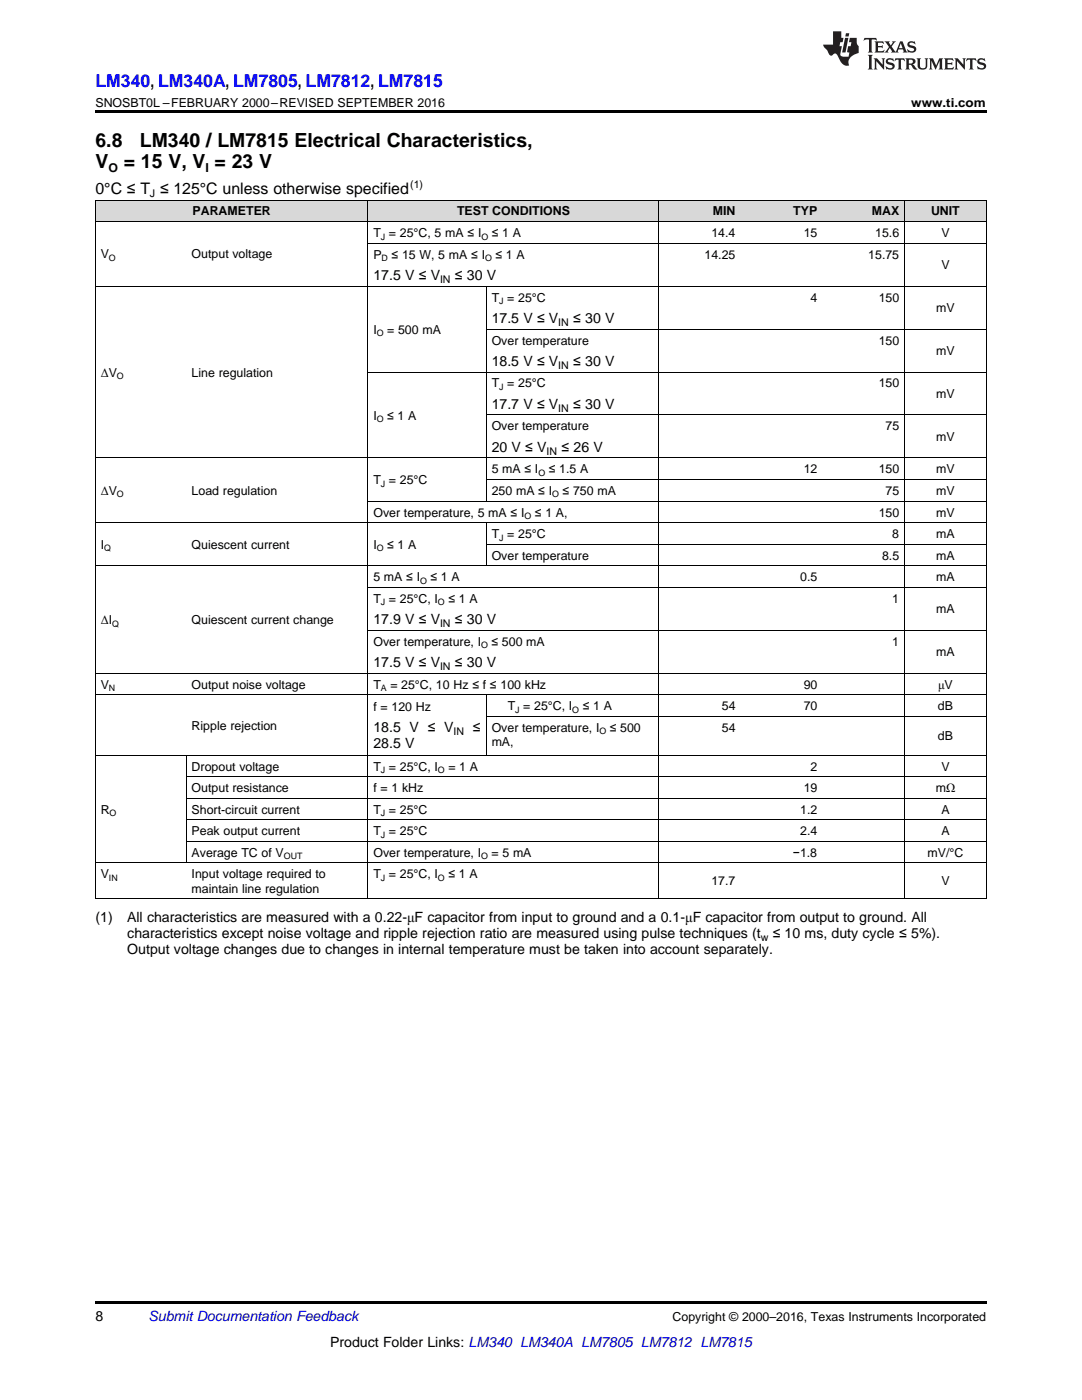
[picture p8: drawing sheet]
<svg xmlns="http://www.w3.org/2000/svg" width="216mm" height="279mm" viewBox="0 0 216 279" stroke-linecap="round" stroke-linejoin="round" font-family="sans-serif">
<defs><g id="words">
<g font-size="3.9">
<text x="19" y="29.3">6.8</text>
<text x="27.9" y="29.3">LM340 / LM7815 Electrical Characteristics,</text>
<text x="19" y="33.5">V</text>
<text x="24.7" y="33.5">= 15 V, V = 23 V</text>
</g>
<text font-size="3.5" fill="#00f" x="19" y="17.3">LM340, LM340A, LM7805, LM7812, LM7815</text>
<text font-size="3.2" x="19" y="38.7">0°C ≤ T ≤ 125°C unless otherwise specified</text>
<g font-size="2.8">
<text x="74.5" y="55.9">17.5 V ≤ V</text>
<text x="90.8" y="55.9">≤ 30 V</text>
<text x="98.1" y="64.5">17.5 V ≤ V</text>
<text x="114.4" y="64.5">≤ 30 V</text>
<text x="98.1" y="73">18.5 V ≤ V</text>
<text x="114.4" y="73">≤ 30 V</text>
<text x="98.1" y="81.6">17.7 V ≤ V</text>
<text x="114.4" y="81.6">≤ 30 V</text>
<text x="98.1" y="90.2">20 V ≤ V</text>
<text x="112" y="90.2">≤ 26 V</text>
<text x="74.5" y="124.6">17.9 V ≤ V</text>
<text x="90.8" y="124.6">≤ 30 V</text>
<text x="74.5" y="133.1">17.5 V ≤ V</text>
<text x="90.8" y="133.1">≤ 30 V</text>
<text x="74.5" y="146.2">18.5 V ≤ V</text>
<text x="74.5" y="149.3">28.5 V</text>
<text x="94.4" y="146.2">≤</text>
<text x="19" y="184">(1)</text>
<text x="25.4" y="184">All characteristics are measured with a 0.22-μF capacitor from input to ground and a 0.1-μF capacitor from output to ground. All</text>
<text x="25.4" y="187.1">characteristics except noise voltage and ripple rejection ratio are measured using pulse techniques (t</text>
<text x="25.4" y="190.3">Output voltage changes due to changes in internal temperature must be taken into account separately.</text>
<text x="154.2" y="187.1">≤ 10 ms, duty cycle ≤ 5%).</text>
<text x="19" y="263.6">8</text>
<text x="65.9" y="268.9">Product Folder Links: LM340 LM340A LM7805 LM7812 LM7815</text>
</g>
<text font-size="2.8" fill="#0000c8" x="29.6" y="263.6">Submit Documentation Feedback</text>
<g font-size="2.5">
<text x="19" y="21.4">SNOSBT0L –FEBRUARY 2000–REVISED SEPTEMBER 2016</text>
<text x="181.8" y="21.4">www.ti.com</text>
<text x="21.6" y="34.3">O</text>
<text x="41" y="34.3">I</text>
<text x="38.4" y="43">PARAMETER</text>
<text x="74.5" y="47.3">T = 25°C, 5 mA ≤ I</text>
<text x="91.2" y="43">TEST</text>
<text x="98.1" y="47.3">≤ 1 A</text>
<text x="98.2" y="43">CONDITIONS</text>
<text x="142" y="47.3">14.4</text>
<text x="142.2" y="43">MIN</text>
<text x="158.3" y="43">TYP</text>
<text x="160.4" y="47.3">15</text>
<text x="174" y="43">MAX</text>
<text x="174.6" y="47.3">15.6</text>
<text x="185.8" y="43">UNIT</text>
<text x="187.9" y="47.3">V</text>
<text x="20.1" y="51.6">V</text>
<text x="38.2" y="51.6">Output voltage</text>
<text x="74.5" y="51.6">P</text>
<text x="78.1" y="51.6">≤ 15 W, 5 mA ≤ I</text>
<text x="98.9" y="51.6">≤ 1 A</text>
<text x="140.6" y="51.6">14.25</text>
<text x="173.2" y="51.6">15.75</text>
<text x="187.9" y="53.7">V</text>
<text x="98.1" y="60.2">T = 25°C</text>
<text x="161.7" y="60.2">4</text>
<text x="175.3" y="60.2">150</text>
<text x="186.8" y="62.3">mV</text>
<text x="74.5" y="66.6">I</text>
<text x="77.3" y="66.6">= 500 mA</text>
<text x="98.1" y="68.8">Over temperature</text>
<text x="175.3" y="68.8">150</text>
<text x="186.8" y="70.9">mV</text>
<text x="20.1" y="75.2">ΔV</text>
<text x="38.2" y="75.2">Line regulation</text>
<text x="98.1" y="77.3">T = 25°C</text>
<text x="175.3" y="77.3">150</text>
<text x="74.5" y="83.7">I</text>
<text x="77.3" y="83.7">≤ 1 A</text>
<text x="186.8" y="79.4">mV</text>
<text x="98.1" y="85.9">Over temperature</text>
<text x="176.7" y="85.9">75</text>
<text x="186.8" y="88">mV</text>
<text x="98.1" y="94.5">5 mA ≤ I</text>
<text x="109.5" y="94.5">≤ 1.5 A</text>
<text x="160.4" y="94.5">12</text>
<text x="175.3" y="94.5">150</text>
<text x="186.8" y="94.5">mV</text>
<text x="20.1" y="98.8">ΔV</text>
<text x="38.2" y="98.8">Load regulation</text>
<text x="74.5" y="96.6">T = 25°C</text>
<text x="98.1" y="98.8">250 mA ≤ I</text>
<text x="112.3" y="98.8">≤ 750 mA</text>
<text x="176.7" y="98.8">75</text>
<text x="186.8" y="98.8">mV</text>
<text x="74.5" y="103.1">Over temperature, 5 mA ≤ I</text>
<text x="98.1" y="107.4">T = 25°C</text>
<text x="106.7" y="103.1">≤ 1 A,</text>
<text x="175.3" y="103.1">150</text>
<text x="178" y="107.4">8</text>
<text x="186.8" y="103.1">mV</text>
<text x="186.8" y="107.4">mA</text>
<text x="20.1" y="109.5">I</text>
<text x="38.2" y="109.5">Quiescent current</text>
<text x="74.5" y="109.5">I</text>
<text x="77.3" y="109.5">≤ 1 A</text>
<text x="98.1" y="111.7">Over temperature</text>
<text x="176" y="111.7">8.5</text>
<text x="186.8" y="111.7">mA</text>
<text x="74.5" y="116">5 mA ≤ I</text>
<text x="85.9" y="116">≤ 1 A</text>
<text x="159.7" y="116">0.5</text>
<text x="186.8" y="116">mA</text>
<text x="20.1" y="124.6">ΔI</text>
<text x="38.2" y="124.6">Quiescent current change</text>
<text x="74.5" y="120.3">T = 25°C, I</text>
<text x="89.5" y="120.3">≤ 1 A</text>
<text x="178" y="120.3">1</text>
<text x="186.8" y="122.4">mA</text>
<text x="74.5" y="128.9">Over temperature, I</text>
<text x="98.1" y="128.9">≤ 500 mA</text>
<text x="178" y="128.9">1</text>
<text x="186.8" y="131">mA</text>
<text x="20.1" y="137.4">V</text>
<text x="38.2" y="137.4">Output noise voltage</text>
<text x="74.5" y="137.4">T</text>
<text x="77.9" y="137.4">= 25°C, 10 Hz ≤ f ≤ 100 kHz</text>
<text x="160.4" y="137.4">90</text>
<text x="187.2" y="137.4">μV</text>
<text x="74.5" y="141.9">f = 120 Hz</text>
<text x="101.3" y="141.7">T = 25°C, I</text>
<text x="116.3" y="141.7">≤ 1 A</text>
<text x="144" y="141.7">54</text>
<text x="160.4" y="141.7">70</text>
<text x="187.1" y="141.7">dB</text>
<text x="38.2" y="145.6">Ripple rejection</text>
<text x="98.1" y="146">Over temperature, I</text>
<text x="98.1" y="148.9">mA,</text>
<text x="121.7" y="146">≤ 500</text>
<text x="144" y="146">54</text>
<text x="187.1" y="147.7">dB</text>
<text x="38.2" y="153.8">Dropout voltage</text>
<text x="74.5" y="153.8">T = 25°C, I</text>
<text x="89.5" y="153.8">= 1 A</text>
<text x="161.7" y="153.8">2</text>
<text x="187.9" y="153.8">V</text>
<text x="38.2" y="158.1">Output resistance</text>
<text x="74.5" y="158.1">f = 1 kHz</text>
<text x="160.4" y="158.1">19</text>
<text x="186.7" y="158.1">mΩ</text>
<text x="20.1" y="162.4">R</text>
<text x="38.2" y="162.4">Short-circuit current</text>
<text x="38.2" y="166.7">Peak output current</text>
<text x="74.5" y="162.4">T = 25°C</text>
<text x="74.5" y="166.7">T = 25°C</text>
<text x="159.7" y="162.4">1.2</text>
<text x="159.7" y="166.7">2.4</text>
<text x="187.9" y="162.4">A</text>
<text x="187.9" y="166.7">A</text>
<text x="38.2" y="171">Average TC of V</text>
<text x="74.5" y="171">Over temperature, I</text>
<text x="98.1" y="171">= 5 mA</text>
<text x="158.2" y="171">−1.8</text>
<text x="185.1" y="171">mV/°C</text>
<text x="20.1" y="175.3">V</text>
<text x="38.2" y="175.3">Input voltage required to</text>
<text x="38.2" y="178.1">maintain line regulation</text>
<text x="74.5" y="175.3">T = 25°C, I</text>
<text x="89.5" y="175.3">≤ 1 A</text>
<text x="142" y="176.7">17.7</text>
<text x="187.9" y="176.7">V</text>
<text x="134.2" y="263.6">Copyright © 2000–2016, Texas Instruments Incorporated</text>
</g>
<g font-size="2.1">
<text x="29.9" y="39.3">J</text>
<text x="81.9" y="37.4">(1)</text>
<text x="87.8" y="56.4">IN</text>
<text x="111.4" y="65">IN</text>
<text x="111.4" y="73.6">IN</text>
<text x="111.4" y="82.2">IN</text>
<text x="109.1" y="90.7">IN</text>
<text x="87.8" y="125.1">IN</text>
<text x="87.8" y="133.7">IN</text>
<text x="90.5" y="146.7">IN</text>
<text x="151.8" y="187.7">w</text>
</g>
<g font-size="1.8">
<text x="76" y="47.8">J</text>
<text x="96.1" y="47.8">O</text>
<text x="21.7" y="52.1">O</text>
<text x="76.1" y="52.1">D</text>
<text x="96.8" y="52.1">O</text>
<text x="99.6" y="60.7">J</text>
<text x="75.2" y="67.1">O</text>
<text x="23.3" y="75.7">O</text>
<text x="99.6" y="77.8">J</text>
<text x="75.2" y="84.2">O</text>
<text x="107.4" y="95">O</text>
<text x="23.3" y="99.3">O</text>
<text x="76" y="97.1">J</text>
<text x="110.2" y="99.3">O</text>
<text x="99.6" y="107.9">J</text>
<text x="104.6" y="103.6">O</text>
<text x="20.8" y="110">Q</text>
<text x="75.2" y="110">O</text>
<text x="83.8" y="116.5">O</text>
<text x="22.4" y="125.1">Q</text>
<text x="76" y="120.8">J</text>
<text x="87.4" y="120.8">O</text>
<text x="96" y="129.4">O</text>
<text x="21.7" y="137.9">N</text>
<text x="76" y="137.9">A</text>
<text x="102.8" y="142.2">J</text>
<text x="114.2" y="142.2">O</text>
<text x="119.6" y="146.5">O</text>
<text x="76" y="154.3">J</text>
<text x="87.4" y="154.3">O</text>
<text x="21.9" y="162.9">O</text>
<text x="76" y="162.9">J</text>
<text x="76" y="167.2">J</text>
<text x="56.7" y="171.5">OUT</text>
<text x="96" y="171.5">O</text>
<text x="21.7" y="175.8">IN</text>
<text x="76" y="175.8">J</text>
<text x="87.4" y="175.8">O</text>
</g>
</g></defs>
<g fill="#d8d8d8">
<path d="M19 40h18.2v4.3h-18.2z"/>
<path d="M37.2 40h36.2v4.3h-36.2z"/>
<path d="M73.4 40h23.6v4.3h-23.6z"/>
<path d="M97 40h34.5v4.3h-34.5z"/>
<path d="M131.5 40h16.3v4.3h-16.3z"/>
<path d="M147.8 40h16.4v4.3h-16.4z"/>
<path d="M164.2 40h16.3v4.3h-16.3z"/>
<path d="M180.5 40h16.3v4.3h-16.3z"/>
</g>
<path d="M19 22h177.8v.5h-177.8zM19 259.7h177.8v.5h-177.8z" fill="#000"/>
<g fill="none" stroke="#000" stroke-width=".2">
<path d="M19 39.9h177.8M19.1 40v139.4M73.4 40v139.4M131.5 40v139.4M180.5 40v139.4M196.8 40v139.4M19 57.1h177.8M19 44.2h177.8M73.4 48.5h123.4M97 57.1v42.9M73.4 74.2h123.4M97 65.7h99.8"/>
<path d="M19 91.4h177.8M73.4 100h123.4M97 95.7h99.8M97 82.8h99.8M19 112.9h177.8M19 104.3h177.8M73.4 117.2h123.4M97 104.3v8.7M97 108.6h99.8M19 138.7h177.8M19 134.4h177.8M73.4 125.8h123.4"/>
<path d="M97 138.7v12M19 150.7h177.8M37.1 150.7v21.6M37.2 159.3h159.6M37.2 155h159.6M97 143h99.8M19 179.3h177.8M19 172.2h177.8M37.2 167.9h159.6M37.2 163.6h159.6"/>
</g>
<g fill="#231f20">
<path d="M172.5 7.6l-.1 .5 .4-.2h.6v.1v2.1l-.2 .4h.9l-.2-.4v-2.1l.1-.1h.5l.5 .2-.2-.5zM174.5 8.3l.2 .3v1.5l-.2 .4h1.8l.2-.6a1.04 1.04 0 0 1-1.3 .2v-.7h.6l.3 .2v-.6l-.3 .2h-.6v-.6l.8-.1 .4 .3-.2-.5zM176.5 8.3l.9 1.1-.9 1.1h.8l-.2-.2 .4-.7 .5 .7-.2 .2h1.5l-.2-.2 .2-.4h.9l.1 .4-.2 .2h1l-.3-.3-.7-1.9h-.5l-.9 2-.8-1 .9-1h-.8l.1 .3-.4 .5-.3-.6 .1-.2zM179.7 8.6l.4 1h-.7zM181.3 8.4a.63 .63 0 0 0-.2 .7 .63 .63 0 0 0 .6 .4l.6 .2 .1 .2a.75 .75 0 0 1-.7 .4 .75 .75 0 0 1-.6-.5l.1 .7 .1-.1a1.11 1.11 0 0 0 1.5-.6 1.13 1.13 0 0 0-1.2-.8l-.1-.4a1.04 1.04 0 0 1 1.2 .2l-.2-.5-.2 .1-.4-.2zM173.2 10.9l.2 .4v2.2l-.2 .4h1l-.3-.4v-2.2l.3-.4zM174.3 11.6l.3 .4v1.5l-.3 .4h.8l-.2-.4v-1.3l1.5 1.7v-1.9l.2-.4h-.7l.2 .4v.9l-1.1-1.3zM177 11.8a.62 .62 0 0 0-.2 .7 .62 .62 0 0 0 .6 .4l.6 .1 .1 .3a.76 .76 0 0 1-.7 .3 .76 .76 0 0 1-.7-.4l.2 .7 .1-.1a1.11 1.11 0 0 0 1.5-.6 1.13 1.13 0 0 0-1.2-.8l-.1-.4a1.04 1.04 0 0 1 1.2 .2l-.2-.6-.2 .1-.5-.1zM178.7 11.6l-.2 .6a.61 .61 0 0 1 .8-.3v1.6l-.2 .4h.9l-.2-.4v-1.6a.63 .63 0 0 1 .7 .3l-.1-.6zM180.6 11.6l.3 .4v1.5l-.3 .4h1l-.2-.2-.1-.8 .6 .2a.76 .76 0 0 0 1.2 .7l-1-1a.58 .58 0 0 0 .6-.5 .58 .58 0 0 0-.5-.6zM181.4 11.9h.1a.45 .45 0 0 1 .5 .1 .45 .45 0 0 1 .1 .5l-.8 .2zM182.9 11.6l.2 .2a2.17 2.17 0 0 0 .3 1.9 .99 .99 0 0 0 1.6-.6v-1.1l.2-.4h-.7l.2 .2a1.92 1.92 0 0 1-.2 1.8 .6 .6 0 0 1-.9-.5v-1.1l.2-.4zM185.4 11.6l.2 .4v1.5l-.2 .4h.7l-.2-.4v-1.4l.8 1.8 .8-1.8v1.4l-.2 .4h.9l-.2-.4v-1.5l.2-.4h-.8l-.6 1.5-.6-1.5zM188.4 11.6l.2 .4v1.5l-.2 .4h1.8l.1-.6a1.04 1.04 0 0 1-1.2 .1v-.6h.5l.4 .2v-.6l-.4 .2h-.5v-.7h.8l.3 .3-.1-.6zM190.5 11.6l.2 .4v1.5l-.2 .4h.7l-.2-.4v-1.3l1.5 1.7v-1.9l.2-.4h-.7l.2 .4v.9l-1.1-1.3zM192.9 11.6l-.1 .6a.61 .61 0 0 1 .7-.3l.1 1.6-.3 .4h1l-.3-.4 .1-1.6a.63 .63 0 0 1 .7 .3l-.1-.6zM195.2 11.8a.62 .62 0 0 0-.2 .7 .62 .62 0 0 0 .6 .4l.6 .1 .1 .3a.76 .76 0 0 1-.7 .3 .76 .76 0 0 1-.6-.4l.1 .7 .1-.1a1.11 1.11 0 0 0 1.6-.6 1.13 1.13 0 0 0-1.3-.8l-.1-.4a1.04 1.04 0 0 1 1.2 .2l-.1-.6-.2 .1-.5-.1z"/>
<path d="M166.2 6.3v2.6h-1.9v.4l.8 .9a.91 .91 0 0 0 1 .8 .56 .56 0 0 1 .5-.3 .56 .56 0 0 1 .5 .3l.4 .8a1.53 1.53 0 0 0 1.9 1.2 1.54 1.54 0 0 1 1-2.1l.9-.3v-1.4a1.52 1.52 0 0 1-.4-1.6h-1.3l-.2 .8h.5l-.2 .8h-.5l-.1 1v.2l.4 .1-.2 .8a1.93 1.93 0 0 1-1.6-.3l.3-1.8h-.5l.2-.8h.4l.2-.8h-.4v-1.3zM168.6 7.6l-.6 2.9h.7l.6-2.9zM168.8 6.6l-.1 .7h.6l.2-.7z"/>
</g>
<use href="#words"/>
</svg>
